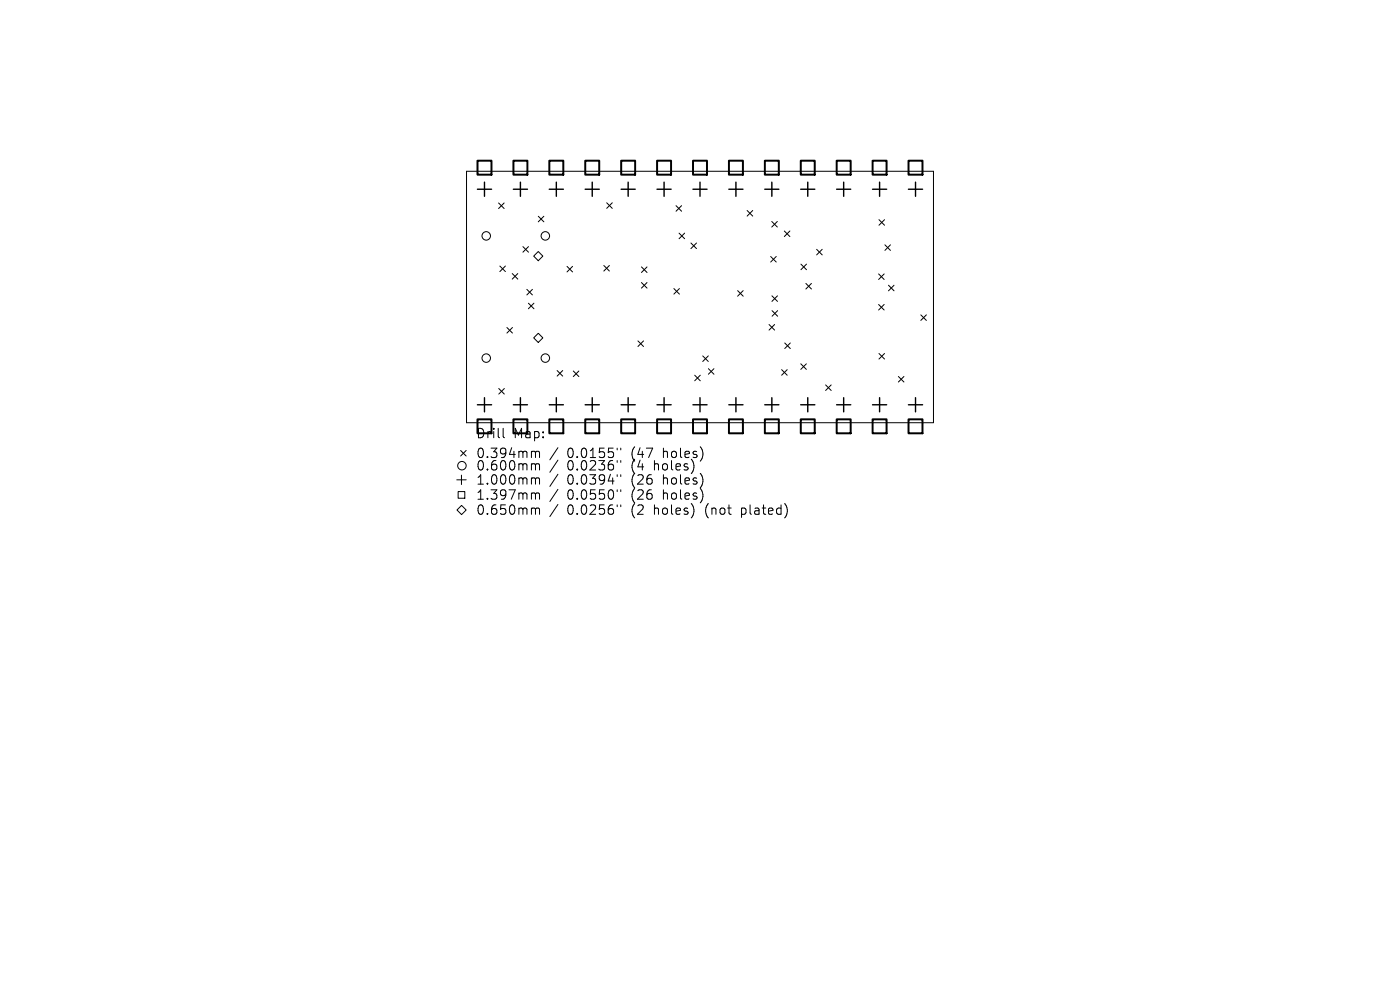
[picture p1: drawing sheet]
<svg xmlns="http://www.w3.org/2000/svg" width="297mm" height="210mm" viewBox="0 0 297 210" stroke-linecap="round" stroke-linejoin="round" font-family="sans-serif">
<defs><g id="words">
<g font-size="2.8">
<text x="100.9" y="93.2">Drill</text>
<text x="108.9" y="93.2">Map:</text>
<text x="100.9" y="97.4">0.394mm</text>
<text x="100.9" y="100.1">0.600mm</text>
<text x="120.3" y="97.4">0.0155&quot;</text>
<text x="120.3" y="100.1">0.0236&quot;</text>
<text x="134.1" y="97.4">(47</text>
<text x="134.1" y="100.1">(4</text>
<text x="139" y="100.1">holes)</text>
<text x="140.9" y="97.4">holes)</text>
<text x="100.9" y="103.1">1.000mm</text>
<text x="100.9" y="106.3">1.397mm</text>
<text x="120.3" y="103.1">0.0394&quot;</text>
<text x="120.3" y="106.3">0.0550&quot;</text>
<text x="134.1" y="103.1">(26</text>
<text x="134.1" y="106.3">(26</text>
<text x="140.9" y="103.1">holes)</text>
<text x="140.9" y="106.3">holes)</text>
<text x="100.9" y="109.5">0.650mm</text>
<text x="120.3" y="109.5">0.0256&quot;</text>
<text x="134.1" y="109.5">(2</text>
<text x="139" y="109.5">holes)</text>
<text x="150.1" y="109.5">(not</text>
<text x="157.9" y="109.5">plated)</text>
</g>
</g></defs>
<g fill="none" stroke="#000" stroke-width=".21">
<path d="M99 36.3h99v53.4h-99zM105.8 43.1l1.2 1.1M106 56.4l1.2 1.2M107 43.1l-1.2 1.1M107.2 56.4l-1.2 1.2M108.7 58l1.1 1.2M109.8 58l-1.1 1.2M110.9 52.3l1.2 1.2M112.1 52.3l-1.2 1.2M113.2 54.3l1-.9 1 .9-1 1zM114.2 45.9l1.2 1.2M115.4 45.9l-1.2 1.2"/>
<path d="M120.3 56.5l1.2 1.2M121.5 56.5l-1.2 1.2M128.1 56.3l1.2 1.2M128.7 43l1.2 1.2M129.3 56.3l-1.2 1.2M129.9 43l-1.2 1.2M136.1 56.6l1.2 1.2M136.1 59.9l1.2 1.2M137.3 56.6l-1.2 1.2M137.3 59.9l-1.2 1.2M143.4 43.6l1.2 1.2M144.1 49.5l1.1 1.1"/>
<path d="M144.6 43.6l-1.2 1.2M145.2 49.5l-1.1 1.1M146.6 51.6l1.2 1.1M147.8 51.6l-1.2 1.1M158.5 44.7l1.2 1.1M159.7 44.7l-1.2 1.1M163.5 54.4l1.2 1.2M163.7 47l1.2 1.2M164.7 54.4l-1.2 1.2M164.9 47l-1.2 1.2M166.4 49l1.2 1.2M167.6 49l-1.2 1.2"/>
<path d="M169.9 56l1.2 1.2M171.1 56l-1.2 1.2M173.2 52.9l1.2 1.2M174.4 52.9l-1.2 1.2M186.4 58.1l1.2 1.2M186.5 46.6l1.1 1.2M187.6 58.1l-1.2 1.2M187.6 46.6l-1.1 1.2M187.7 51.9l1.2 1.2M188.9 51.9l-1.2 1.2M107.5 69.5l1.2 1.2M108.7 69.5l-1.2 1.2"/>
<path d="M111.8 61.4l1.1 1.2M112.1 64.3l1.2 1.2M112.9 61.4l-1.1 1.2M113.3 64.3l-1.2 1.2M114.2 70.7l1 1-1 .9-1-.9zM118.2 78.6l1.2 1.2M119.4 78.6l-1.2 1.2M121.6 78.7l1.2 1.2M122.8 78.7l-1.2 1.2M135.3 72.3l1.2 1.2M136.5 72.3l-1.2 1.2M143 61.2l1.1 1.2"/>
<path d="M144.1 61.2l-1.1 1.2M147.4 79.6l1.2 1.2M148.6 79.6l-1.2 1.2M149.1 75.5l1.2 1.2M150.3 75.5l-1.2 1.2M150.3 78.2l1.2 1.2M151.5 78.2l-1.2 1.2M156.5 61.6l1.2 1.2M157.7 61.6l-1.2 1.2M163.2 68.8l1.1 1.2M163.8 62.8l1.1 1.1M163.8 65.9l1.2 1.2"/>
<path d="M164.3 68.8l-1.1 1.2M164.9 62.8l-1.1 1.1M165 65.9l-1.2 1.2M165.8 78.4l1.2 1.2M166.5 72.8l1.2 1.1M167 78.4l-1.2 1.2M167.7 72.8l-1.2 1.1M169.9 77.2l1.2 1.2M171 60.1l1.1 1.2M171.1 77.2l-1.2 1.2M172.1 60.1l-1.1 1.2M186.4 64.6l1.2 1.2"/>
<path d="M186.5 75l1.1 1.2M187.6 64.6l-1.2 1.2M187.6 75l-1.1 1.2M188.5 60.5l1.2 1.2M189.7 60.5l-1.2 1.2M190.6 79.9l1.2 1.1M191.8 79.9l-1.2 1.1M195.3 66.8l1.2 1.2M196.5 66.8l-1.2 1.2M97.7 95.6l1.2 1.1M98.9 95.6l-1.2 1.1M105.8 82.4l1.2 1.2"/>
<path d="M106.7 90.9v1.7l.3 .3M107 82.4l-1.2 1.2M113 95.7l.5 .1 .1 .2M113 98.4h.3l.3 .3M113.6 96l.3-.3 .5 .1 .1 1.3M113.6 96v1.1M113.6 98.7v1M113.6 98.7l.3-.3 .5 .1 .1 1.2M118.4 95l-1.8 2.5M118.4 97.6l-1.8 2.6M130.9 95.1v.3M130.9 97.7v.4"/>
<path d="M131.7 95.1v.3M131.7 97.7v.4M175.2 81.7l1.1 1.1M176.3 81.7l-1.1 1.1M96.9 101.8h2M97.2 104.3h1.4v1.4h-1.4zM97.9 100.8v2M97.9 107.2l1 1-1 1-1-1zM113 101.4l.5 .1 .1 .2M113 104.6l.5 .1 .1 .2M113 107.8l.5 .1 .1 .2M113.6 101.7v1"/>
<path d="M113.6 104.9v1M113.6 108.1v1M113.6 101.7l.3-.3 .5 .1 .1 1.2M113.6 104.9l.3-.3 .5 .1 .1 1.2M113.6 108.1l.3-.3 .5 .1 .1 1.2M118.4 100.6l-1.8 2.6M118.4 103.8l-1.8 2.6M118.4 107l-1.8 2.6M130.9 100.7v.4M130.9 103.9v.4M130.9 107.1v.4M131.7 100.7v.4"/>
<path d="M131.7 103.9v.4M131.7 107.1v.4"/>
<circle cx="103.2" cy="50" r=".9"/>
<circle cx="115.7" cy="50" r=".9"/>
<circle cx="103.2" cy="76" r=".9"/>
<circle cx="115.7" cy="76" r=".9"/>
<circle cx="98" cy="98.8" r=".9"/>
</g>
<g fill="none" stroke="#000" stroke-width=".3">
<path d="M102.8 38.6v3M110.4 38.6v3M118 38.6v3M125.6 38.6v3M133.3 38.6v3M140.9 38.6v3M148.5 38.6v3M156.1 38.6v3M163.7 38.6v3M171.4 38.6v3M179 38.6v3M186.6 38.6v3"/>
<path d="M194.2 38.6v3M101.3 40.1h3M108.9 40.1h3M116.5 40.1h3M124.1 40.1h3M131.8 40.1h3M139.4 40.1h3M147 40.1h3M154.6 40.1h3M162.2 40.1h3M169.9 40.1h3M177.5 40.1h3"/>
<path d="M185.1 40.1h3M192.7 40.1h3M101.3 85.9h3M102.8 84.4v3M108.9 85.9h3M110.4 84.4v3M116.5 85.9h3M118 84.4v3M124.1 85.9h3M125.6 84.4v3M131.8 85.9h3M133.3 84.4v3"/>
<path d="M139.4 85.9h3M140.9 84.4v3M147 85.9h3M148.5 84.4v3M154.6 85.9h3M156.1 84.4v3M162.2 85.9h3M163.7 84.4v3M169.9 85.9h3M171.4 84.4v3M177.5 85.9h3M179 84.4v3"/>
<path d="M185.1 85.9h3M186.6 84.4v3M192.7 85.9h3M194.2 84.4v3"/>
</g>
<g fill="none" stroke="#000" stroke-width=".42">
<path d="M101.3 34.1h3v3h-3zM108.9 34.1h3v3h-3zM116.5 34.1h3v3h-3zM124.2 34.1h2.9v3h-2.9zM131.8 34.1h2.9v3h-2.9zM139.4 34.1h3v3h-3zM147 34.1h3v3h-3zM154.6 34.1h3v3h-3zM162.3 34.1h2.9v3h-2.9zM169.9 34.1h2.9v3h-2.9zM177.5 34.1h3v3h-3zM185.1 34.1h3v3h-3z"/>
<path d="M192.7 34.1h3v3h-3zM101.3 89h3v2.9h-3zM108.9 89h3v2.9h-3zM116.5 89h3v2.9h-3zM124.2 89h2.9v2.9h-2.9zM131.8 89h2.9v2.9h-2.9zM139.4 89h3v2.9h-3zM147 89h3v2.9h-3zM154.6 89h3v2.9h-3zM162.3 89h2.9v2.9h-2.9zM169.9 89h2.9v2.9h-2.9zM177.5 89h3v2.9h-3z"/>
<path d="M185.1 89h3v2.9h-3zM192.7 89h3v2.9h-3z"/>
</g>
<use href="#words"/>
</svg>
